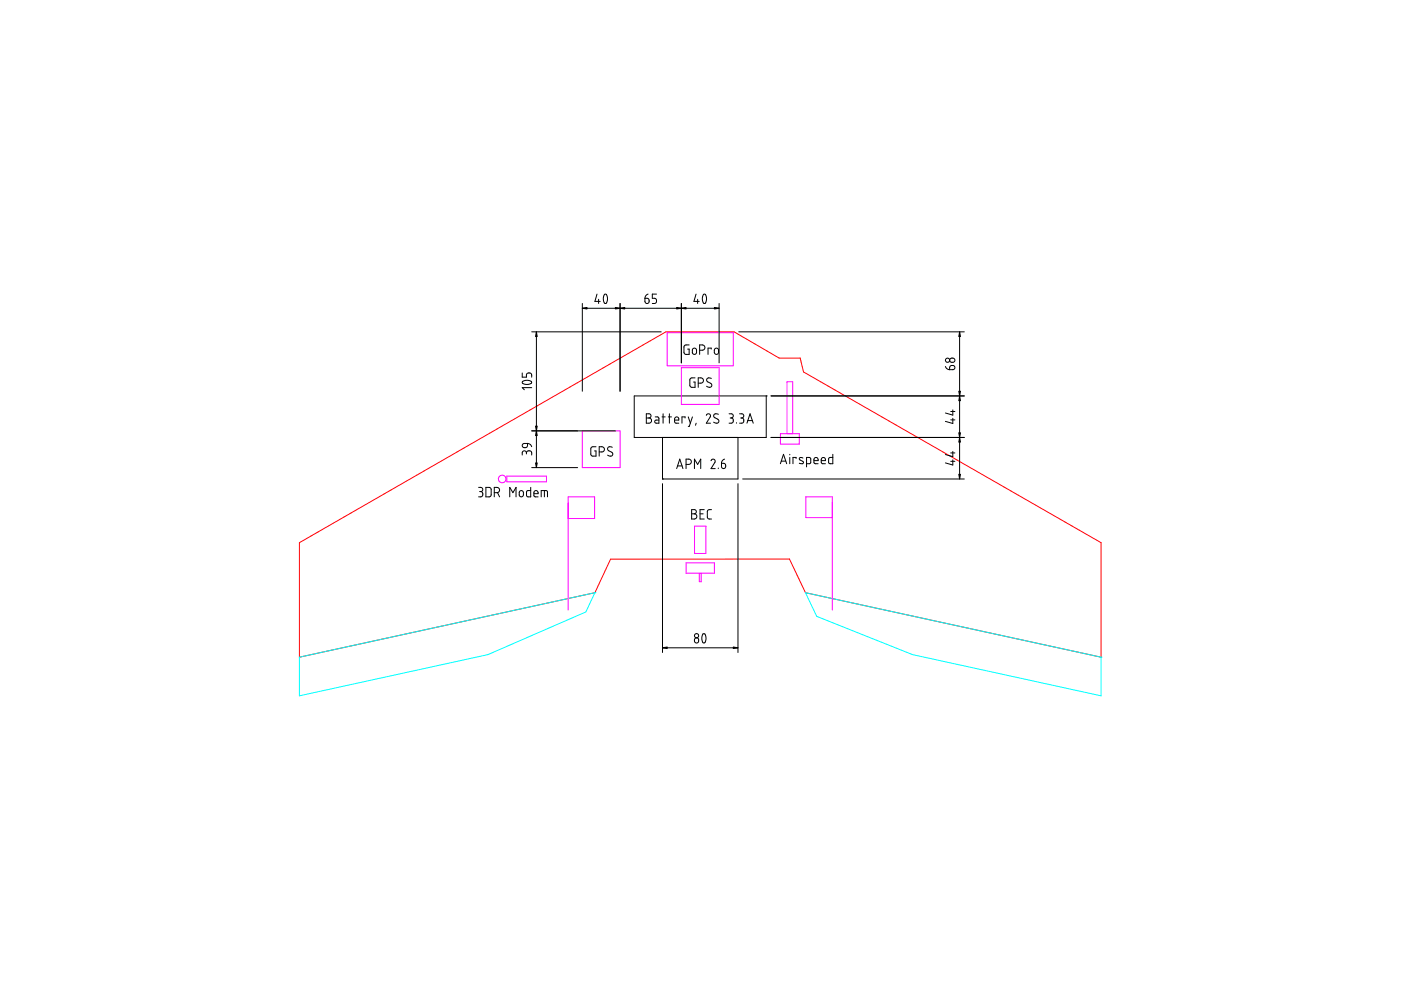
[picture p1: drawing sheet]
<svg xmlns="http://www.w3.org/2000/svg" width="297mm" height="210mm" viewBox="0 0 297 210" stroke-linecap="round" stroke-linejoin="round" font-family="sans-serif">
<path d="M63.5 115.1l77.7-44.7h14.4l9.6 5.5h4.5l.7 3 63 36.2v24.2l-62.6-13.6-3.4-7.2-37.9 .1-3.4 7.1-62.6 13.6z" fill="none" stroke="#f00" stroke-width=".21"/>
<path d="M63.5 139.3l62.6-13.6-1.9 4.1-20.7 9-40 8.7zM126.1 125.7h.1M170.8 125.7l62.6 13.6v8.2l-39.9-8.7-20.3-8.1zM233.4 139.3h.1" fill="none" stroke="#0ff" stroke-width=".21"/>
<g fill="none" stroke="#000" stroke-width=".21">
<path d="M110.7 79.1v.9h.9l.1-.7 .3-.2h.4l.3 .2v.7M112.7 70.4h27.5M113.7 70.4v28.7M123.5 65.4h29M123.5 64.3v18.7M126.6 62.4l-.5 1.5h1.2M126.9 63.5v.8M128.2 62.4a.64 .64 0 0 1 .6 .9l-.2 .8a.36 .36 0 0 1-.5 .2 .36 .36 0 0 1-.1-.5l-.1-.6zM131.5 64.3v18.7M136.7 63.2l.7 .1 .2 .2-.1 .7-.2 .1-.4-.1zM137.4 62.4l-.5 .3-.2 .5M139.2 62.4h-.9v.8l.6 .1 .3 .3-.2 .6-.7 .1"/>
<path d="M144.5 64.3v12.6M146.1 73.1l-.8 .1-.3 .2v1.4l.2 .3h.9v-1.1h-.3M146.9 73.9l.4-.1 .3 .2 .1 .8-.3 .3h-.3l-.3-.2zM147.6 62.4l-.5 1.5h1.2M147.9 63.5v.8M148.3 74.3l1-.2 .2-.4-.1-.3-.4-.2-.7-.1v2M149.2 62.4a.64 .64 0 0 1 .6 .9l-.2 .8a.36 .36 0 0 1-.5 .2 .36 .36 0 0 1-.1-.5l-.1-.8zM150.8 74v-.2h-.7v1.3M151.6 73.9l.4-.1 .3 .3v.7l-.3 .3h-.3l-.2-.3zM152.5 64.3v12.6M156.6 70.4h47.8M200.4 77.7l.3 .4 .6 .3"/>
<path d="M201.4 76.1l.3-.2h.4l.3 .2v.4l-.3 .3h-.4l-.3-.2zM201.5 77.6l.2-.1 .6 .1 .2 .3-.1 .3-.3 .2h-.8zM203.5 70.4v31.2M110.7 80.9l.9-.3 .9 .2a.38 .38 0 0 1 .1 .5 .38 .38 0 0 1-.5 .2l-1-.1-.3-.2zM110.8 94.2l1-.2v.6l-.3 .3h-.5l-.3-.4zM111.6 96l-.2-.4h-.4l-.3 .3v.6M111.6 96l.2-.4h.6l.3 .2v.7M111.6 96v.2M111.8 94l.7 .3 .2 .4M112.7 82.2h-2l.5 .4M112.7 91.4h17.8M112.7 99.1h9.8"/>
<path d="M126.4 94.7h-.8l-.3 .3v1.4l.3 .3h.8v-1.1h-.4M127 95.8h.7l.3-.1 .1-.3-.1-.5-.3-.2h-.7v2M129.8 94.8l-.7-.1-.3 .6 .2 .2 .8 .4 .1 .6-.3 .2-.8-.2M134.5 83.9h28v8.9h-28zM137 87.7h.7l.3 .4-.1 .4-.3 .1 .3 .1 .2 .3v.4l-.3 .3h-.8zM137 88.6h.6M138.9 88.4h.6l.2 .3v1h-.6a.33 .33 0 0 1-.3-.3 .33 .33 0 0 1 .3-.3h.6M140.4 88.4h.6M140.5 92.8v8.8h16v-8.8M140.6 87.7v2M141.7 88.4h.7M141.9 87.7v2"/>
<path d="M143 89.1h.9l-.2-.6-.3-.1-.3 .2-.1 .8 .3 .3h.6M143.5 99.4l.6-2.1 .7 2.1M143.7 98.8h.9M145.2 88.6v-.2h-.6v1.3M145.5 98.5l.7-.1 .3-.2 .1-.4-.2-.3-.9-.2v2.1M145.9 88.4l.5 1.3M146.8 88.4l-.7 2h-.2M147.2 99.4v-2.1l.7 1.2 .7-1.2v2.1M147.4 80.1h-.8l-.3 .3v1.4l.3 .3h.8v-1.1h-.4M147.6 89.7l-.1 .5M148 81.2h.7l.3-.2 .1-.4-.2-.4-.9-.1v2M149.8 88.1l.2-.3 .3-.1 .3 .4-.8 1.6h.8"/>
<path d="M150.7 97.7l.4-.4 .5 .3v.3l-.9 1.5h.9M150.8 80.2l-.7-.1-.2 .2-.1 .4 .1 .2 .9 .5 .1 .5-.4 .2-.7-.2M152.3 99.2v.2M152.3 87.8l-.7-.1-.3 .5 .1 .3 .9 .5 .1 .5-.3 .2-.8-.2M153 98.2l.8 .2 .1 .6-.2 .3-.3 .1-.3-.2zM153.6 97.3l-.5 .4-.1 .5M154.6 87.7h.6l.2 .2 .1 .4-.5 .3M154.8 88.6h.2M155 88.6l.4 .2v.7l-.2 .2h-.6M156.1 89.6v.1M156.8 87.7h.6l.2 .2 .1 .4-.5 .3M157 88.6h.2"/>
<path d="M157.2 88.6l.4 .2 .1 .7-.3 .2h-.6M158.4 89.7l.6-2 .7 2M158.5 89.2h1M162.5 83.9h.1M163.5 83.9h40.9M163.5 92.8h40.9M165.5 98.3l.6-2 .7 2M165.7 97.8h.9M167.4 96.3v.1M167.4 97v1.3M168.8 97.2v-.2h-.7v1.3M170.2 97.1l-.3-.1a.29 .29 0 0 0-.4 .1 .29 .29 0 0 0 .1 .4l.6 .3a.35 .35 0 0 1 0 .5 .35 .35 0 0 1-.5 0l-.2-.1"/>
<path d="M171 98.3h.7l.2-.2v-.9l-.2-.2h-.7v2M172.6 97.7h.9l-.2-.6-.4-.1-.2 .2-.1 .8 .2 .3h.7M174.1 97.7h.9l-.2-.7-.6 .2-.1 .8 .3 .3h.6M176.6 96.3v2h-.8l-.1-.2 .1-1 .8-.1M201.6 89h.9M201.6 97.8h.9M201.6 87.2h.9M201.6 96h.9M202 88.7v1.1l-1.6-.5M202 86.9v1.1l-1.6-.4M202 95.7v1.1l-1.6-.4M202 97.5v1.1l-1.6-.5"/>
<path d="M101.5 103.3l.5 .1 .3 .2v.5l-.4 .1M101.7 104.2h.2M101.9 104.2l.4 .3v.6l-.2 .2h-.6M103 103.3l.8 .1 .3 .2v1.4l-.2 .3h-.9zM104.8 104.5l.9-.2 .2-.3-.1-.4-.3-.2-.7-.1v2M105.5 104.4l.4 .9M108.1 105.3v-2l.7 1.2 .6-1.2v2M110.2 104.2l.4-.2 .4 .3v.7l-.3 .3h-.3l-.3-.2zM112.5 103.3v2h-.7l-.2-.2 .1-1 .8-.1M113.2 104.7h.9l-.2-.6-.3-.1-.3 .2-.1 .9 .3 .2h.6M114.7 105.3v-1.3l1.3 .1 .1 1.2M115.4 104v1.3"/>
<path d="M140.5 101.6h.1M140.5 102.6v35.7M146.6 108.1h.7l.3 .3v.4l-.4 .1 .4 .2 .1 .3v.4l-.3 .2h-.8zM146.6 108.9h.6M148.4 108.9h.7M149.3 108.1h-.9v1.9h.9M150.9 108.1h-.7l-.2 .3v1.4l.2 .2h.7M156.5 102.6v35.7M157.5 101.6h46.9M140.5 137.4h16M147.4 135.4l.2-.2 .4 .2v.8l-.2 .1-.4-.1-.2-.3zM149 134.5a.52 .52 0 0 1 .6 .1 .52 .52 0 0 1 .1 .6l-.1 .8a.38 .38 0 0 1-.5 .3 .38 .38 0 0 1-.2-.5l-.1-.7z"/>
<circle cx="200.9" cy="76.4" r=".44"/>
<circle cx="147.7" cy="134.8" r=".45"/>
</g>
<g fill="none" stroke="#f0f" stroke-width=".21">
<path d="M141.5 70.5h14v7.1h-14zM144.5 78h8v7.7h-8zM123.5 91.4h8v7.7h-8zM165.5 91.9h4v2.2h-4zM166.9 91.9v-11h1.2v11M107.5 100.9h8.4v1.3h-8.4zM120.5 109.9h5.6v-4.6h-5.6v24M145.5 119.3h6v2.2h-6zM147.3 111.5h2.4v5.8h-2.4zM176.5 109.7h-5.6v-4.4h5.6v24M148.3 121.5v1.8h.4v-1.8"/>
<circle cx="106.5" cy="101.5" r=".8"/>
</g>
<g fill="#000" stroke="#000" stroke-width=".21">
<path d="M113.7 70.4l.2 1h-.3zM123.5 65.4l1-.2v.3zM131.5 65.4l1-.2v.3zM130.5 65.2l1 .2-1 .1zM144.5 65.4l1-.2v.3zM143.5 65.2l1 .2-1 .1zM151.5 65.2l1 .2-1 .1zM203.5 70.4l.1 1h-.3zM113.6 90.3h.3l-.2 1.1zM113.7 91.4l.2 1h-.3zM113.6 98.1h.3l-.2 1zM203.3 83h.3l-.1 .9z"/>
<path d="M203.5 83.9l.1 1.1h-.3zM203.3 91.8h.3l-.1 1zM203.5 92.8l.1 .9h-.3zM203.3 100.6h.3l-.1 1zM140.5 137.4l1-.2v.3zM155.5 137.2l1 .2-1 .1z"/>
</g>
</svg>
